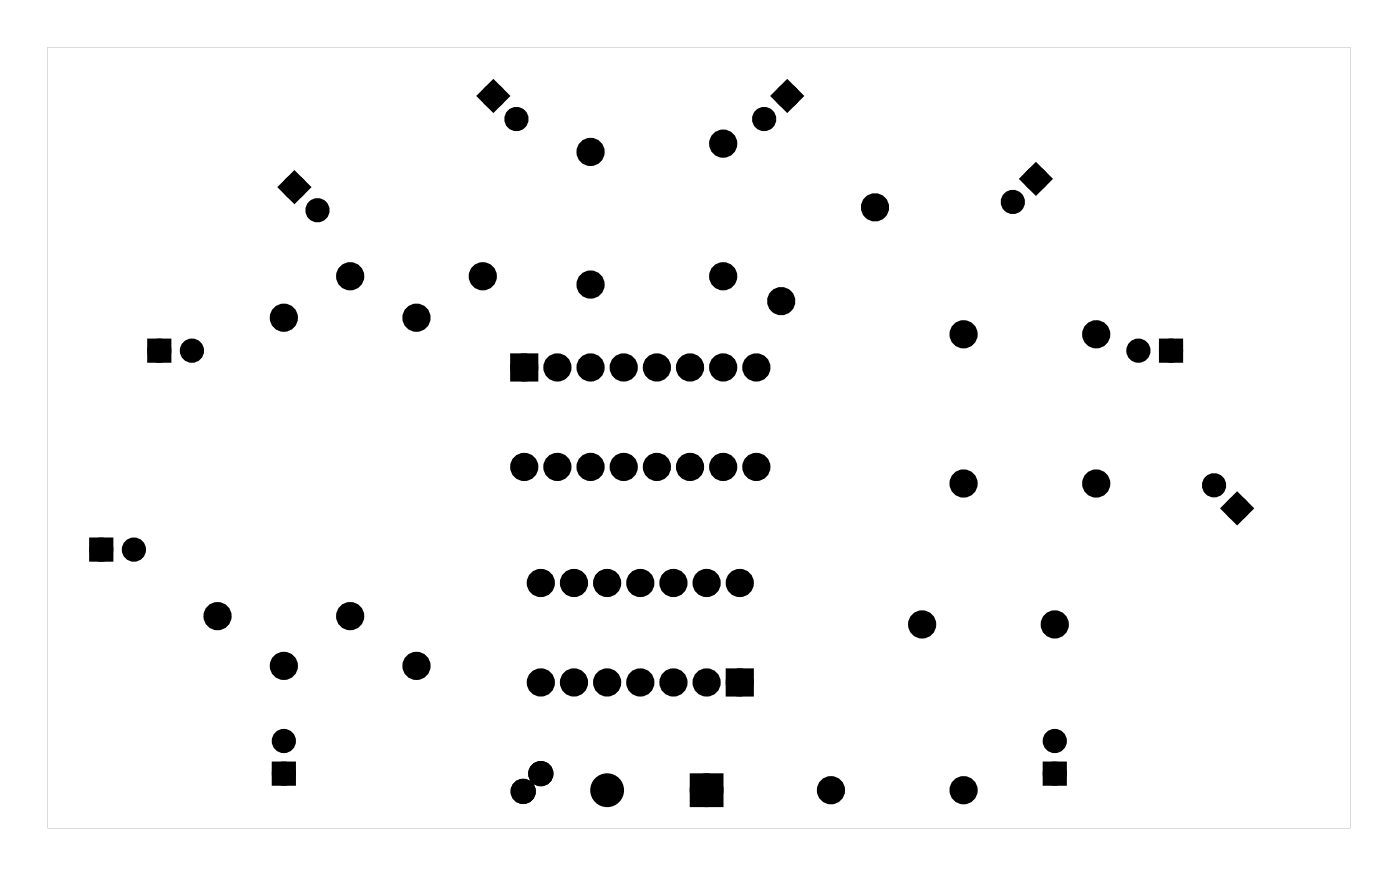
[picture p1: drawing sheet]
<svg xmlns="http://www.w3.org/2000/svg" width="107mm" height="67mm" viewBox="0 0 107 67" stroke-linecap="round" stroke-linejoin="round" font-family="sans-serif">
<g fill="#000">
<path d="M21.7 14.3l.9-.8 .8 .8-.8 .9zM36.9 7.4l.9-.9 .8 .9-.8 .8zM59.5 7.4l.8-.9 .9 .9-.9 .8zM78.5 13.7l.9-.8 .8 .8-.8 .9zM11.6 26.3h1.2v1.2h-1.2zM39.5 27.4h1.4v1.4h-1.4zM89.1 26.3h1.2v1.2h-1.2zM93.9 38.9l.9-.8 .8 .8-.8 .9zM7.2 41.5h1.2v1.2h-1.2zM21.1 58.7h1.2v1.2h-1.2zM53.2 59.6h1.8v1.8h-1.8zM56 51.6h1.4v1.4h-1.4z"/>
<path d="M80.2 58.7h1.2v1.2h-1.2z"/>
<path d="M3.6 3.6v59.8h99.8v-59.8zM3.6 3.6h99.8v59.8h-99.8z"/>
</g>
<g fill="#000">
<circle cx="22.6" cy="14.3" r=".6"/>
<circle cx="24.3" cy="16.1" r=".6"/>
<circle cx="37.8" cy="7.4" r=".6"/>
<circle cx="39.6" cy="9.1" r=".6"/>
<circle cx="45.2" cy="11.6" r=".7"/>
<circle cx="55.4" cy="11" r=".7"/>
<circle cx="58.5" cy="9.1" r=".6"/>
<circle cx="60.3" cy="7.4" r=".6"/>
<circle cx="67" cy="15.9" r=".7"/>
<circle cx="77.6" cy="15.5" r=".6"/>
<circle cx="79.4" cy="13.7" r=".6"/>
<circle cx="12.2" cy="26.9" r=".6"/>
<circle cx="14.7" cy="26.9" r=".6"/>
<circle cx="21.7" cy="24.3" r=".7"/>
<circle cx="26.8" cy="21.2" r=".7"/>
<circle cx="31.9" cy="24.3" r=".7"/>
<circle cx="37" cy="21.2" r=".7"/>
<circle cx="40.2" cy="28.1" r=".7"/>
<circle cx="40.2" cy="35.8" r=".7"/>
<circle cx="42.7" cy="28.1" r=".7"/>
<circle cx="42.7" cy="35.8" r=".7"/>
<circle cx="45.2" cy="28.1" r=".7"/>
<circle cx="45.2" cy="21.8" r=".7"/>
<circle cx="45.2" cy="35.8" r=".7"/>
<circle cx="47.8" cy="28.1" r=".7"/>
<circle cx="47.8" cy="35.8" r=".7"/>
<circle cx="50.3" cy="28.1" r=".7"/>
<circle cx="50.3" cy="35.8" r=".7"/>
<circle cx="52.9" cy="28.1" r=".7"/>
<circle cx="52.9" cy="35.8" r=".7"/>
<circle cx="55.4" cy="21.2" r=".7"/>
<circle cx="55.4" cy="28.1" r=".7"/>
<circle cx="55.4" cy="35.8" r=".7"/>
<circle cx="57.9" cy="28.1" r=".7"/>
<circle cx="57.9" cy="35.8" r=".7"/>
<circle cx="59.8" cy="23.1" r=".7"/>
<circle cx="73.8" cy="37" r=".7"/>
<circle cx="73.8" cy="25.6" r=".7"/>
<circle cx="84" cy="37" r=".7"/>
<circle cx="84" cy="25.6" r=".7"/>
<circle cx="87.2" cy="26.9" r=".6"/>
<circle cx="89.7" cy="26.9" r=".6"/>
<circle cx="93" cy="37.2" r=".6"/>
<circle cx="94.8" cy="38.9" r=".6"/>
<circle cx="7.8" cy="42.1" r=".6"/>
<circle cx="10.3" cy="42.1" r=".6"/>
<circle cx="16.7" cy="47.2" r=".7"/>
<circle cx="21.7" cy="51" r=".7"/>
<circle cx="21.7" cy="59.3" r=".6"/>
<circle cx="21.7" cy="56.8" r=".6"/>
<circle cx="26.8" cy="47.2" r=".7"/>
<circle cx="31.9" cy="51" r=".7"/>
<circle cx="41.4" cy="44.7" r=".7"/>
<circle cx="41.4" cy="52.3" r=".7"/>
<circle cx="41.4" cy="59.3" r=".62"/>
<circle cx="44" cy="44.7" r=".7"/>
<circle cx="44" cy="52.3" r=".7"/>
<circle cx="46.5" cy="44.7" r=".7"/>
<circle cx="46.5" cy="52.3" r=".7"/>
<circle cx="49" cy="44.7" r=".7"/>
<circle cx="49" cy="52.3" r=".7"/>
<circle cx="51.6" cy="44.7" r=".7"/>
<circle cx="51.6" cy="52.3" r=".7"/>
<circle cx="54.1" cy="44.7" r=".7"/>
<circle cx="54.1" cy="52.3" r=".7"/>
<circle cx="56.7" cy="44.7" r=".7"/>
<circle cx="56.7" cy="52.3" r=".7"/>
<circle cx="70.6" cy="47.8" r=".7"/>
<circle cx="80.8" cy="47.8" r=".7"/>
<circle cx="80.8" cy="56.8" r=".6"/>
<circle cx="80.8" cy="59.3" r=".6"/>
<circle cx="40.1" cy="60.6" r=".62"/>
<circle cx="46.5" cy="60.5" r=".91"/>
<circle cx="54.1" cy="60.5" r=".91"/>
<circle cx="63.7" cy="60.5" r=".7"/>
<circle cx="73.8" cy="60.5" r=".7"/>
</g>
<g fill="none" stroke="#000" stroke-width=".76" stroke-linecap="butt">
<path d="M39.5 27.4h1.4v1.4h-1.4zM53.2 59.6h1.8v1.8h-1.8zM56 51.6h1.4v1.4h-1.4z"/>
<circle cx="45.2" cy="11.6" r=".7"/>
<circle cx="55.4" cy="11" r=".7"/>
<circle cx="67" cy="15.9" r=".7"/>
<circle cx="21.7" cy="24.3" r=".7"/>
<circle cx="26.8" cy="21.2" r=".7"/>
<circle cx="31.9" cy="24.3" r=".7"/>
<circle cx="37" cy="21.2" r=".7"/>
<circle cx="40.2" cy="35.8" r=".7"/>
<circle cx="40.2" cy="28.1" r=".7"/>
<circle cx="42.7" cy="35.8" r=".7"/>
<circle cx="42.7" cy="28.1" r=".7"/>
<circle cx="45.2" cy="35.8" r=".7"/>
<circle cx="45.2" cy="28.1" r=".7"/>
<circle cx="45.2" cy="21.8" r=".7"/>
<circle cx="47.8" cy="35.8" r=".7"/>
<circle cx="47.8" cy="28.1" r=".7"/>
<circle cx="50.3" cy="35.8" r=".7"/>
<circle cx="50.3" cy="28.1" r=".7"/>
<circle cx="52.9" cy="35.8" r=".7"/>
<circle cx="52.9" cy="28.1" r=".7"/>
<circle cx="55.4" cy="35.8" r=".7"/>
<circle cx="55.4" cy="28.1" r=".7"/>
<circle cx="55.4" cy="21.2" r=".7"/>
<circle cx="57.9" cy="35.8" r=".7"/>
<circle cx="57.9" cy="28.1" r=".7"/>
<circle cx="59.8" cy="23.1" r=".7"/>
<circle cx="73.8" cy="25.6" r=".7"/>
<circle cx="73.8" cy="37" r=".7"/>
<circle cx="84" cy="37" r=".7"/>
<circle cx="84" cy="25.6" r=".7"/>
<circle cx="16.7" cy="47.2" r=".7"/>
<circle cx="21.7" cy="51" r=".7"/>
<circle cx="26.8" cy="47.2" r=".7"/>
<circle cx="31.9" cy="51" r=".7"/>
<circle cx="41.4" cy="52.3" r=".7"/>
<circle cx="41.4" cy="44.7" r=".7"/>
<circle cx="44" cy="52.3" r=".7"/>
<circle cx="44" cy="44.7" r=".7"/>
<circle cx="46.5" cy="52.3" r=".7"/>
<circle cx="46.5" cy="44.7" r=".7"/>
<circle cx="49" cy="52.3" r=".7"/>
<circle cx="49" cy="44.7" r=".7"/>
<circle cx="51.6" cy="52.3" r=".7"/>
<circle cx="51.6" cy="44.7" r=".7"/>
<circle cx="54.1" cy="52.3" r=".7"/>
<circle cx="54.1" cy="44.7" r=".7"/>
<circle cx="56.7" cy="52.3" r=".7"/>
<circle cx="56.7" cy="44.7" r=".7"/>
<circle cx="70.6" cy="47.8" r=".7"/>
<circle cx="80.8" cy="47.8" r=".7"/>
<circle cx="46.5" cy="60.5" r=".91"/>
<circle cx="54.1" cy="60.5" r=".91"/>
<circle cx="63.7" cy="60.5" r=".7"/>
<circle cx="73.8" cy="60.5" r=".7"/>
</g>
<g fill="none" stroke="#000" stroke-width=".65" stroke-linecap="butt">
<path d="M21.7 14.3l.9-.8 .8 .8-.8 .9zM36.9 7.4l.9-.9 .8 .9-.8 .8zM59.5 7.4l.8-.9 .9 .9-.9 .8zM78.5 13.7l.9-.8 .8 .8-.8 .9zM11.6 26.3h1.2v1.2h-1.2zM89.1 26.3h1.2v1.2h-1.2zM93.9 38.9l.9-.8 .8 .8-.8 .9zM7.2 41.5h1.2v1.2h-1.2zM21.1 58.7h1.2v1.2h-1.2zM80.2 58.7h1.2v1.2h-1.2z"/>
<circle cx="22.6" cy="14.3" r=".6"/>
<circle cx="24.3" cy="16.1" r=".6"/>
<circle cx="37.8" cy="7.4" r=".6"/>
<circle cx="39.6" cy="9.1" r=".6"/>
<circle cx="58.5" cy="9.1" r=".6"/>
<circle cx="60.3" cy="7.4" r=".6"/>
<circle cx="77.6" cy="15.5" r=".6"/>
<circle cx="79.4" cy="13.7" r=".6"/>
<circle cx="12.2" cy="26.9" r=".6"/>
<circle cx="14.7" cy="26.9" r=".6"/>
<circle cx="87.2" cy="26.9" r=".6"/>
<circle cx="89.7" cy="26.9" r=".6"/>
<circle cx="93" cy="37.2" r=".6"/>
<circle cx="94.8" cy="38.9" r=".6"/>
<circle cx="7.8" cy="42.1" r=".6"/>
<circle cx="10.3" cy="42.1" r=".6"/>
<circle cx="21.7" cy="56.8" r=".6"/>
<circle cx="21.7" cy="59.3" r=".6"/>
<circle cx="80.8" cy="56.8" r=".6"/>
<circle cx="80.8" cy="59.3" r=".6"/>
</g>
<g fill="none" stroke="#000" stroke-width=".69" stroke-linecap="butt">
<circle cx="41.4" cy="59.3" r=".62"/>
<circle cx="40.1" cy="60.6" r=".62"/>
</g>
</svg>
